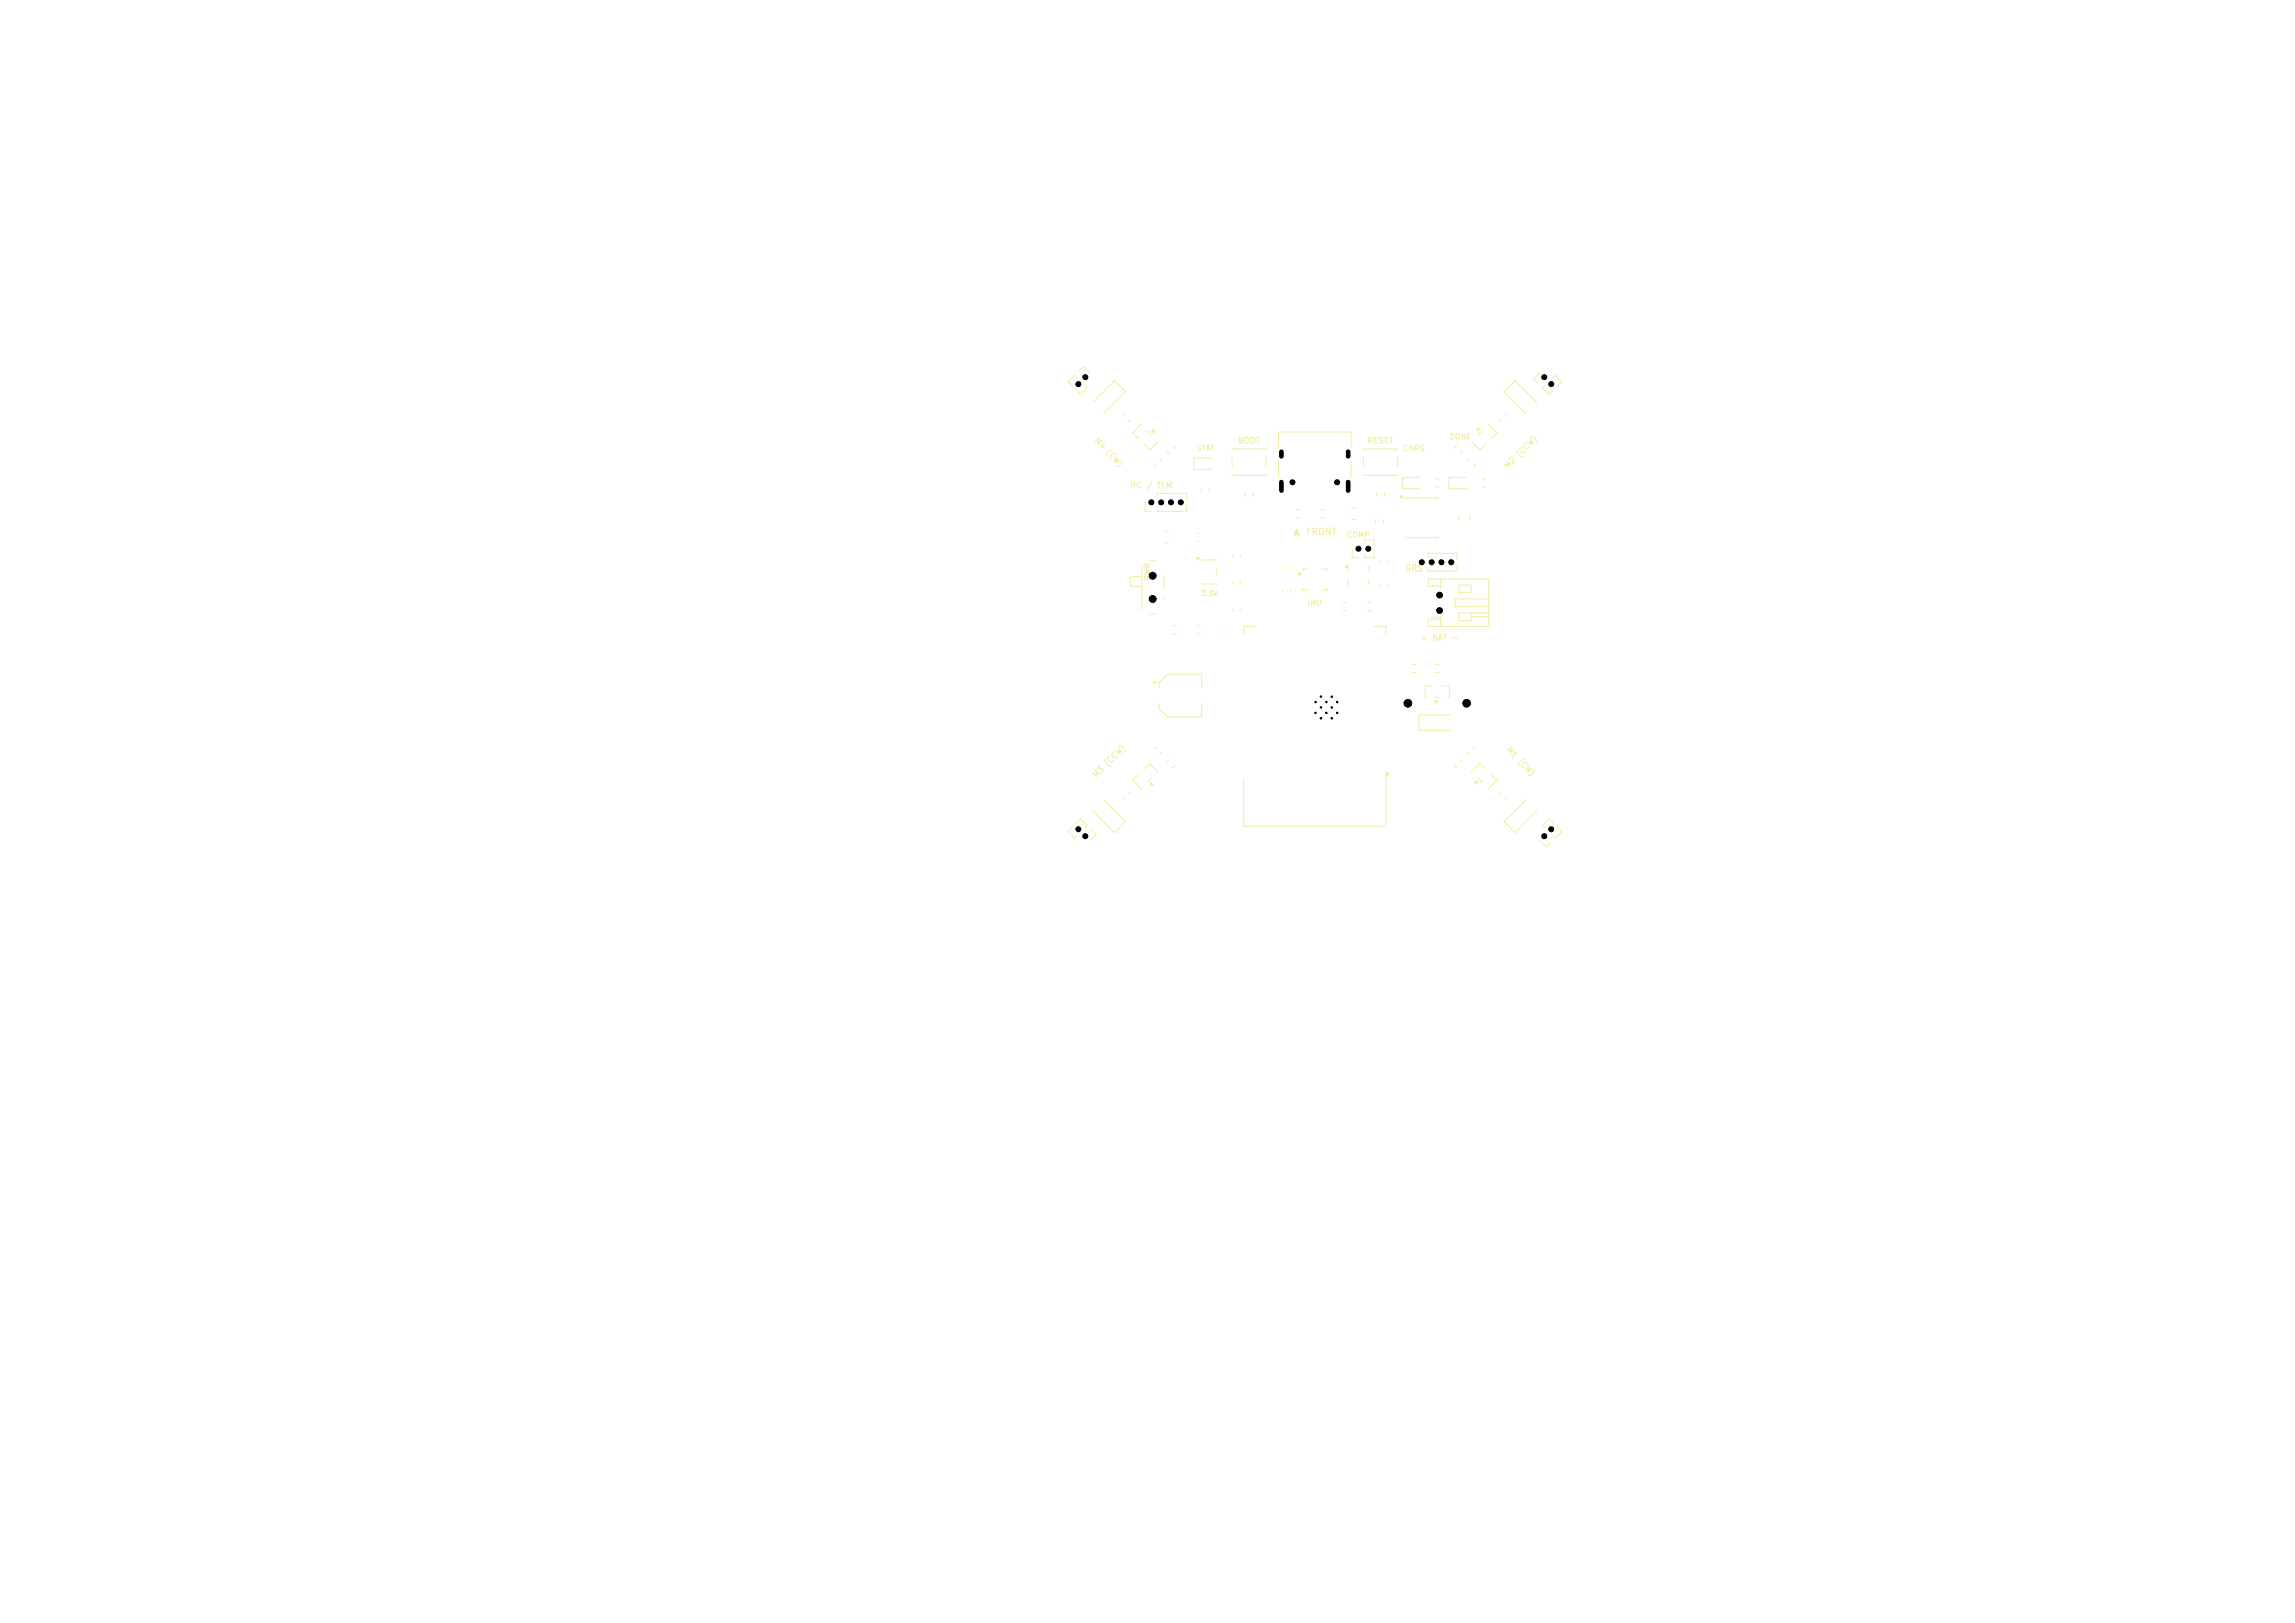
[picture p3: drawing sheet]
<svg xmlns="http://www.w3.org/2000/svg" width="297mm" height="210mm" viewBox="0 0 297 210" stroke-linecap="round" stroke-linejoin="round" font-family="sans-serif">
<defs><g id="words">
<text font-size=".9" fill="#f2eda1" x="167.2" y="69.4">▲ FRONT</text>
<g font-size=".8" fill="#f2eda1">
<text x="141.4" y="57.2" transform="rotate(45 141.4 57.2)">M4</text>
<text x="142.9" y="58.7" transform="rotate(45 142.9 58.7)">(CW)</text>
<text x="160.1" y="57.6">BOOT</text>
<text x="176.9" y="57.6">RESET</text>
<text x="196.7" y="59.4" transform="rotate(-45 196.7 59.4)">(CCW)</text>
<text x="146.2" y="63.4">RC / TLM</text>
<text x="195.2" y="60.9" transform="rotate(-45 195.2 60.9)">M2</text>
<text x="149.1" y="75.3" transform="rotate(-90 149.1 75.3)">PWR</text>
<text x="181.8" y="74.1">GPS</text>
<text x="183.7" y="83.1">+ BAT -</text>
<text x="141.9" y="100.9" transform="rotate(-45 141.9 100.9)">M3</text>
<text x="143.4" y="99.4" transform="rotate(-45 143.4 99.4)">(CCW)</text>
<text x="194.7" y="97.2" transform="rotate(45 194.7 97.2)">M1</text>
<text x="196.2" y="98.7" transform="rotate(45 196.2 98.7)">(CW)</text>
</g>
<g font-size=".7" fill="#f2eda1">
<text x="154.8" y="58.5">STAT</text>
<text x="181.5" y="58.5">CHRG</text>
<text x="187.5" y="57">DONE</text>
<text x="174.3" y="69.7">COMP</text>
<text x="155.4" y="77.3">3.3V</text>
<text x="169.1" y="78.5">IMU</text>
</g>
</g></defs>
<g fill="none" stroke="#f2eda1" stroke-width=".13">
<path d="M151 58.4l.4 .3M151.8 57.7l.3 .3M165.5 57.8v-1.9h9.4v1.9M165.5 59.7v2M174.9 59.7v2M176.5 58.2v-.1h4.4v.1M176.5 59.2v1.2M180.9 59.2v1.2M188.5 57.7l-.3 .3M189.3 58.4l-.4 .3M199.3 48.2l-.8 .8 .5 .6M199.9 49.8l-.3 .4 .9 .8 .5-.5"/>
<path d="M200.9 48.9l.3-.3 .9 .8-.6 .6M154.8 72.2h.5l-.3 .3zM155.6 72.5h1.8M155.6 75.5h1.8M157.4 73.6v.8M159.5 75.4v.2M160.5 75.4v.2M173.8 78h.4M173.8 79h.4M176.5 61.4v.1h4.4v-.1M185.8 62h.4M185.8 63h.4"/>
<path d="M188.8 66.7v.6M189.8 61.8h-2.3v1.4h2.3M190.2 66.7v.6M151.4 98.3l-.4 .3M152.1 99l-.3 .3M155 81h.4M155 82h.4M187.6 92.5h-4v2h4M194.3 102.4l-.2 .2M195 103.2l-.2 .2M199.3 108.8l.8 .8 .6-.6M201 106.5l-.5-.5-.9 .8 .3 .4"/>
<path d="M201.5 107l.6 .6-.9 .8-.3-.3"/>
</g>
<path d="M154.8 72.2h.5l-.3 .3z" fill="#f2eda1"/>
<path d="M159.5 71.9v.2M160.5 71.9v.2M167.8 66h.4M167.8 67h.4M181.2 64.2h.4l-.2 .3zM181.9 64.5v-.1h4.2v.1M181.9 69.5v.1h4.2v-.1M197.5 103.5l-2.9 2.8 1.5 1.4 2.8-2.8" fill="none" stroke="#f2eda1" stroke-width=".13"/>
<path d="M181.2 64.2h.4l-.2 .3z" fill="#f2eda1"/>
<path d="M150.1 59.4l.3 .3M149.3 60.1l.4 .3M168.1 74l.3 .3-.3 .2zM168.5 76.2v.2h.7M169.2 73.6h-.7v.2M171.1 73.6h.7v.2M171.8 76.2v.2h-.7" fill="none" stroke="#f2eda1" stroke-width=".13"/>
<path d="M168.1 74l.3 .3-.3 .2z" fill="#f2eda1"/>
<path d="M174.1 73.4l.3-.4v.4zM174.4 73.6v.4M174.4 75v.6h.2M176.9 75.6h.1M177 73.4h.1v.6M177.1 75v.6" fill="none" stroke="#f2eda1" stroke-width=".13"/>
<path d="M174.1 73.4l.3-.4v.4z" fill="#f2eda1"/>
<g fill="none" stroke="#f2eda1" stroke-width=".13">
<path d="M159.4 58.2v-.1h4.4v.1M159.4 59.2v1.2M163.8 59.2v1.2M190.5 57.1l1 1.1 .7-.7M191 55.5l.4-.1v.4zM191.8 55.8l-.5 .5M192.6 55l1.1 1-.7 .7M147.8 74.6h-1.3l-.2 .2v.9l.2 .2h1.3M147.8 73.2v5.7M148.8 79.5h.8M148.8 72.6h.8M150.6 74.4v1.7"/>
<path d="M150.6 77.4v.2M150.7 68.8h.6M150.7 70.2h.6M154.9 69h.2M154.9 70h.2M159.4 61.4v.1h4.4v-.1M183.8 61.8h-2.3v1.4h2.3M185.2 79.9h1.2v1.2M186.4 75.9h-1.6v-1h7.9v6.2h-7.9v-1h1.6M186.4 74.9v1.2M188.8 75.7h1.6v1h-1.6zM188.8 79.3h1.6v1h-1.6z"/>
<path d="M190.4 79.3h2.3M190.4 79.8h2.3M192.7 77.5h-4.4v1h4.4M158.3 81h.2M158.3 82h.2M185.8 86h.4M185.8 87h.4M145.3 103.2l.2 .2M146 102.4l.2 .2"/>
</g>
<path d="M191 55.5l.4-.1v.4z" fill="#f2eda1"/>
<path d="M198.9 52.1l-2.8-2.8-1.5 1.4 2.9 2.8M159.5 78.9v.2M160.5 78.9v.2M148.1 99.5l.7-.7 1 1.1M147.3 100.3l-.7 .7 1.1 1M148.9 101.2l.4 .3-.4 .1zM149 100.7l-.5 .5" fill="none" stroke="#f2eda1" stroke-width=".13"/>
<path d="M148.9 101.2l.4 .3-.4 .1z" fill="#f2eda1"/>
<g fill="none" stroke="#f2eda1" stroke-width=".13">
<path d="M156.8 59.3h-2.3v1.4h2.3M190.2 59.4l-.3 .3M155.5 63.3v.4M156.5 63.3v.4M161.1 63.8v.4M162.2 63.8v.4M166 73.4v.2M166 76.4v.2M167 73.4v.2M167 76.4v.2M174.9 65.8h.6M174.9 67.2h.6"/>
<path d="M178 67.3v.4M179 67.3v.4M183.2 72.8v1.1h.8M184.8 72.1v-.5h3.8v.8M188.6 73.1v.8h-3.8v-.5M191 60.1l-.4 .3M191.8 62h.4M191.8 63h.4M149.7 96.6l-.4 .3M150.4 97.3l-.3 .3M151.8 81h.4M151.8 82h.4"/>
<path d="M185.4 88.7h-1l.1 1.6M185.6 90.3h.8M185.6 90.8l.4-.2v.4zM186.6 88.7h1l-.1 1.6M189.9 97.3l.3 .3M190.6 96.6l.4 .3"/>
</g>
<path d="M185.6 90.8l.4-.2v.4z" fill="#f2eda1"/>
<g fill="none" stroke="#f2eda1" stroke-width=".13">
<path d="M141.4 52.1l2.8-2.8 1.5 1.4-2.9 2.8M147.7 55l-1.1 1 .7 .7M148.5 55.8l.5 .5M149 55.9l.4-.4v.4zM149.8 57.1l-1 1.1-.7-.7M148.2 65v1.2h.8M149.8 64.3v-.5h3.8v.9M153.6 65.3v.9h-3.8v-.5M170.9 66h.5M170.9 67h.5M138.8 107l-.6 .6 .9 .8 .3-.3M139.3 106.5l.5-.5 .9 .8-.3 .4"/>
<path d="M141.3 107.4l.5 .6-.8 .8"/>
</g>
<path d="M149 55.9l.4-.4v.4z" fill="#f2eda1"/>
<g fill="none" stroke="#f2eda1" stroke-width=".13">
<path d="M139.4 48.9l-.3-.3-.9 .8 .6 .6M139.6 48l.6-.6 .8 .8M140.4 49.8l.3 .4-.9 .8-.5-.5M145.5 53.6l-.2 .2M146.2 54.4l-.2 .2M194.1 54.4l.2 .2M194.8 53.6l.2 .2M177 78h.4M177 79h.4M178.1 63.8v.4M178.5 72.6v.3M178.5 75.7v.2"/>
<path d="M179.2 63.8v.4M179.5 72.6v.3M179.5 75.7v.2M162.4 81.1h-1.5v1M177.8 81.1h1.5v1M182.8 86h.4M182.8 87h.4M160.9 100.7v6.2h18.4v-6.2M179.3 100h.5l-.5 .5z"/>
</g>
<path d="M179.3 100h.5l-.5 .5z" fill="#f2eda1"/>
<path d="M192.2 99.5l-.7-.7-1 1.1M190.9 101.1h.4l-.4 .4zM191.3 100.7l.5 .5M193 100.3l.7 .7-1.1 1" fill="none" stroke="#f2eda1" stroke-width=".13"/>
<path d="M190.9 101.1h.4l-.4 .4z" fill="#f2eda1"/>
<path d="M175 71v1.2h.8M176.6 70.3v-.5h1.2v.9M177.8 71.3v.9h-1.2v-.5M149.1 88.3h.6M149.4 88v.6M150 88.9v-.6l1.1-1.1h4.4v1.7M150 91.1v.6l1.1 1.1h4.4v-1.7M188.2 99l.3 .3M188.9 98.3l.4 .3M142.8 103.5l2.9 2.8-1.5 1.4-2.8-2.8" fill="none" stroke="#f2eda1" stroke-width=".13"/>
<g fill="#000" stroke="#000" stroke-width=".13">
<circle cx="139.6" cy="49.7" r=".32"/>
<circle cx="140.5" cy="48.8" r=".33"/>
<circle cx="199.8" cy="48.8" r=".32"/>
<circle cx="200.7" cy="49.7" r=".33"/>
<circle cx="149" cy="65" r=".32"/>
<circle cx="149.2" cy="74.5" r=".45"/>
<circle cx="149.2" cy="77.5" r=".45"/>
<circle cx="150.3" cy="65" r=".32"/>
<circle cx="151.5" cy="65" r=".32"/>
<circle cx="152.8" cy="65" r=".32"/>
<circle cx="167.3" cy="62.4" r=".33"/>
<circle cx="173" cy="62.4" r=".33"/>
<circle cx="175.8" cy="71" r=".33"/>
<circle cx="177.1" cy="71" r=".33"/>
<circle cx="184" cy="72.8" r=".32"/>
<circle cx="185.3" cy="72.8" r=".32"/>
<circle cx="186.3" cy="77" r=".38"/>
<circle cx="186.3" cy="79" r=".38"/>
<circle cx="186.5" cy="72.8" r=".32"/>
<circle cx="187.8" cy="72.8" r=".32"/>
<circle cx="170.2" cy="92.2" r=".1"/>
<circle cx="170.2" cy="90.8" r=".1"/>
<circle cx="170.9" cy="91.5" r=".1"/>
<circle cx="170.9" cy="92.9" r=".1"/>
<circle cx="170.9" cy="90.1" r=".1"/>
<circle cx="171.6" cy="92.2" r=".1"/>
<circle cx="171.6" cy="90.8" r=".1"/>
<circle cx="172.3" cy="91.5" r=".1"/>
<circle cx="172.3" cy="92.9" r=".1"/>
<circle cx="172.3" cy="90.1" r=".1"/>
<circle cx="173" cy="92.2" r=".1"/>
<circle cx="173" cy="90.8" r=".1"/>
<circle cx="182.2" cy="91" r=".5"/>
<circle cx="189.8" cy="91" r=".5"/>
<circle cx="139.6" cy="107.3" r=".32"/>
<circle cx="140.5" cy="108.2" r=".33"/>
<circle cx="199.8" cy="108.2" r=".32"/>
<circle cx="200.7" cy="107.3" r=".33"/>
</g>
<path d="M165.8 58.5v.6M174.5 58.5v.6M165.8 62.4v1.1M174.5 62.4v1.1" fill="none" stroke="#000" stroke-width=".6"/>
<use href="#words"/>
</svg>
